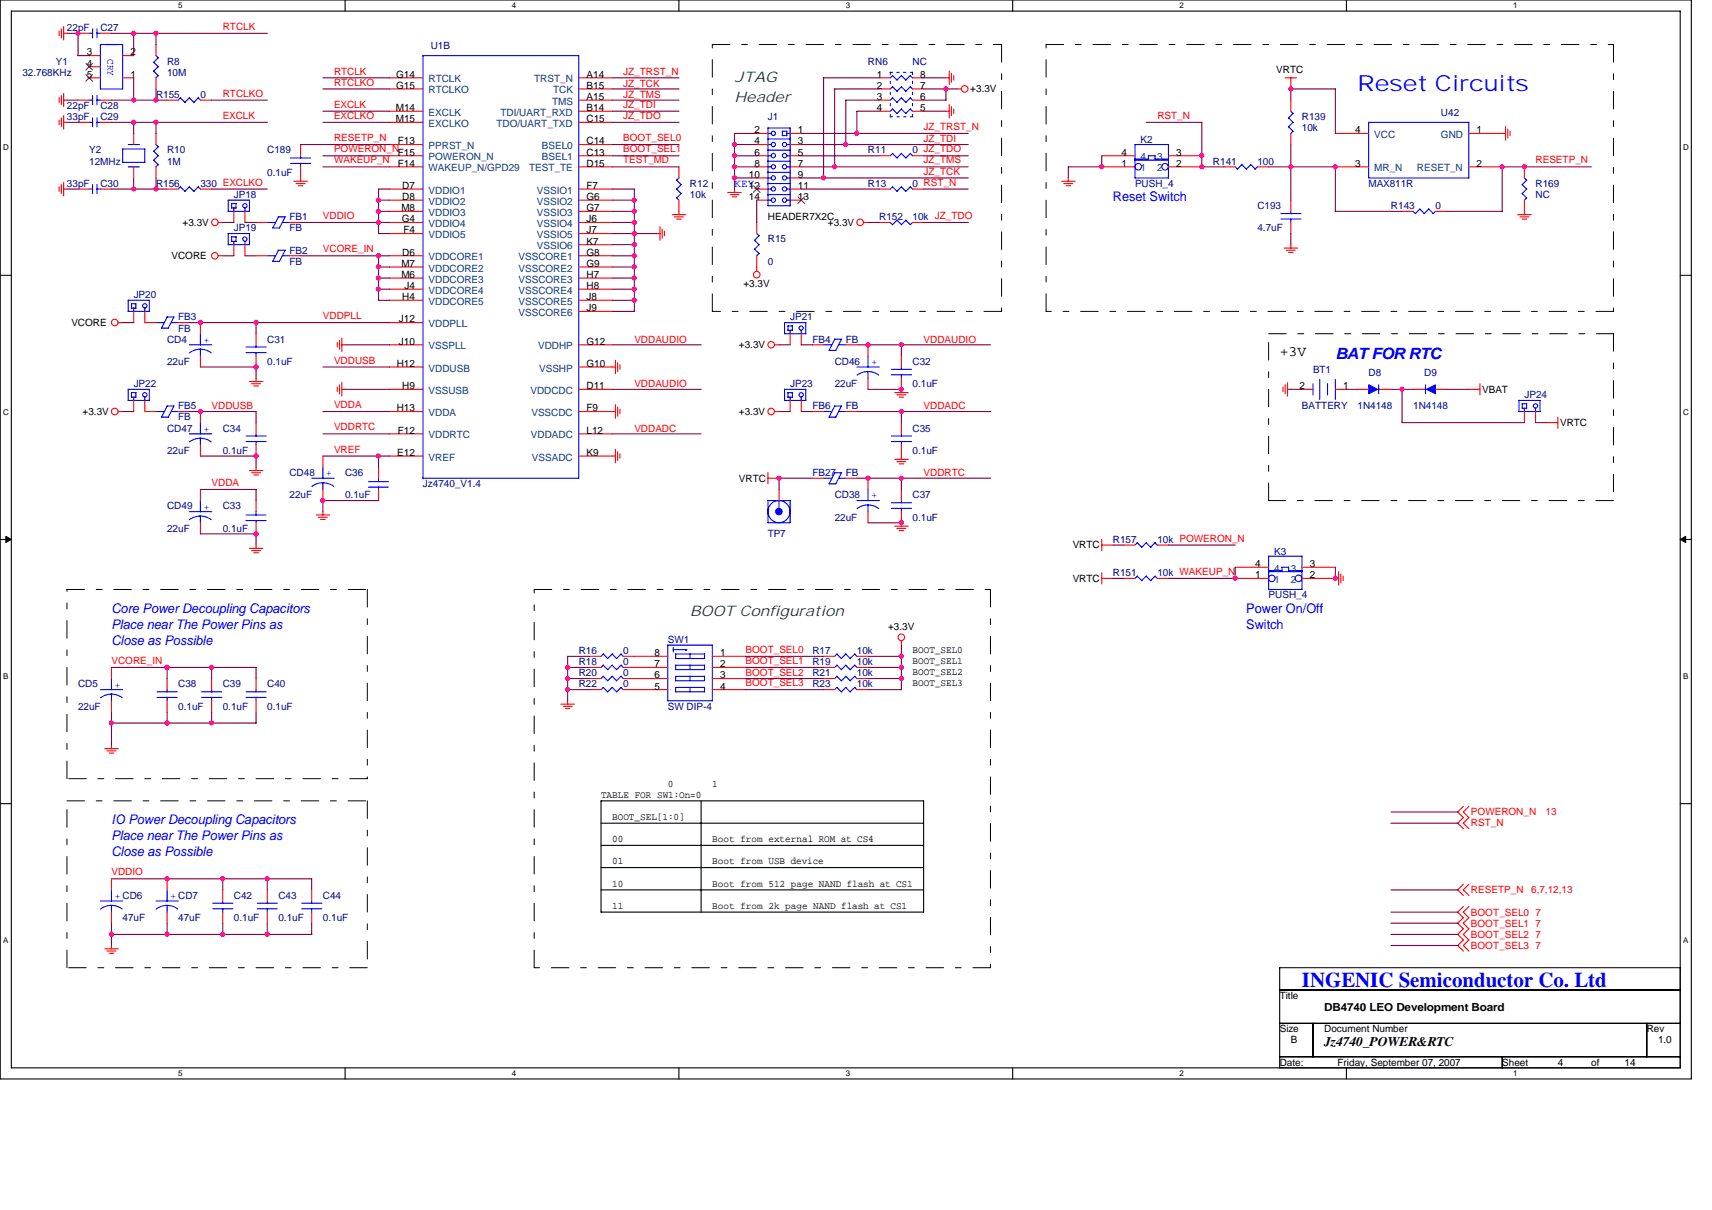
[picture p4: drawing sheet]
<svg xmlns="http://www.w3.org/2000/svg" width="297mm" height="210mm" viewBox="0 0 297 210" stroke-linecap="round" stroke-linejoin="round" font-family="sans-serif">
<defs><g id="words">
<text font-size="3.9" fill="#00f" x="235.5" y="15.8">Reset Circuits</text>
<text font-size="3.7" fill="#00f" x="225.9" y="171.3">INGENIC Semiconductor Co. Ltd</text>
<text font-size="2.7" fill="#00f" x="231.7" y="62.3">BAT FOR RTC</text>
<g font-size="2.5" fill="#008000">
<text x="127.4" y="14.3">JTAG</text>
<text x="127.4" y="17.8">Header</text>
<text x="119.7" y="107">BOOT Configuration</text>
</g>
<text font-size="2.5" x="222" y="61.8">+3V</text>
<g font-size="2.3" fill="#00f">
<text x="193.1" y="34.9">Reset Switch</text>
<text x="19.3" y="106.3">Core Power Decoupling Capacitors</text>
<text x="216.2" y="106.3">Power On/Off</text>
<text x="19.3" y="109.1">Place near The Power Pins as</text>
<text x="19.3" y="111.9">Close as Possible</text>
<text x="216.2" y="109.1">Switch</text>
<text x="19.3" y="143">IO Power Decoupling Capacitors</text>
<text x="19.3" y="145.8">Place near The Power Pins as</text>
<text x="19.3" y="148.5">Close as Possible</text>
</g>
<text font-size="2.3" x="229.8" y="181.6">Jz4740_POWER&amp;RTC</text>
<text font-size="1.9" fill="#00f" x="127.4" y="32.4">KEY</text>
<text font-size="1.9" x="229.8" y="175.5">DB4740 LEO Development Board</text>
<g font-size="1.7" fill="#000080">
<text x="11.6" y="5.4">22pF</text>
<text x="17.4" y="5.4">C27</text>
<text x="9.7" y="11.2">Y1</text>
<text x="29" y="11.2">R8</text>
<text x="74.7" y="8.5">U1B</text>
<text x="150.6" y="11.2">RN6</text>
<text x="158.3" y="11.2">NC</text>
<text x="3.9" y="13.1">32.768KHz</text>
<text x="27.1" y="17">R155</text>
<text x="29" y="13.1">10M</text>
<text x="34.8" y="17">0</text>
<text x="11.6" y="20.8">33pF</text>
<text x="11.6" y="18.9">22pF</text>
<text x="17.4" y="20.8">C29</text>
<text x="17.4" y="18.9">C28</text>
<text x="133.2" y="20.8">J1</text>
<text x="225.9" y="20.8">R139</text>
<text x="225.9" y="22.8">10k</text>
<text x="250" y="20.1">U42</text>
<text x="15.5" y="26.6">Y2</text>
<text x="15.5" y="28.6">12MHz</text>
<text x="29" y="26.6">R10</text>
<text x="29" y="28.6">1M</text>
<text x="46.4" y="26.6">C189</text>
<text x="150.6" y="26.6">R11</text>
<text x="158.3" y="26.6">0 JZ_TDO</text>
<text x="197.9" y="24.9">K2</text>
<text x="210.5" y="28.6">R141</text>
<text x="218.2" y="28.6">100</text>
<text x="11.6" y="32.4">33pF</text>
<text x="17.4" y="32.4">C30</text>
<text x="27.1" y="32.4">R156</text>
<text x="34.8" y="32.4">330 EXCLKO</text>
<text x="40.6" y="34.4">JP18</text>
<text x="46.4" y="30.5">0.1uF</text>
<text x="119.7" y="32.4">R12</text>
<text x="119.7" y="34.4">10k</text>
<text x="150.6" y="32.4">R13</text>
<text x="158.3" y="32.4">0 RST_N</text>
<text x="196.9" y="32.4">PUSH_4</text>
<text x="237.5" y="32.4">MAX811R</text>
<text x="266.4" y="32.4">R169</text>
<text x="266.4" y="34.4">NC</text>
<text x="40.6" y="40.2">JP19</text>
<text x="50.2" y="38.2">FB1</text>
<text x="50.2" y="40.2">FB</text>
<text x="152.5" y="38.2">R152</text>
<text x="158.3" y="38.2">10k JZ_TDO</text>
<text x="218.2" y="36.3">C193</text>
<text x="218.2" y="40.2">4.7uF</text>
<text x="241.3" y="36.3">R143</text>
<text x="249.1" y="36.3">0</text>
<text x="50.2" y="44">FB2</text>
<text x="50.2" y="45.9">FB</text>
<text x="133.2" y="42.1">R15</text>
<text x="133.2" y="45.9">0</text>
<text x="23.2" y="51.7">JP20</text>
<text x="29" y="59.5">CD4</text>
<text x="30.9" y="55.6">FB3</text>
<text x="30.9" y="57.5">FB</text>
<text x="46.4" y="59.5">C31</text>
<text x="137.1" y="55.6">JP21</text>
<text x="140.9" y="59.5">FB4</text>
<text x="146.7" y="59.5">FB</text>
<text x="29" y="63.3">22uF</text>
<text x="46.4" y="63.3">0.1uF</text>
<text x="144.8" y="63.3">CD46</text>
<text x="158.3" y="63.3">C32</text>
<text x="227.8" y="64.7">BT1</text>
<text x="237.5" y="65.2">D8</text>
<text x="247.1" y="65.2">D9</text>
<text x="23.2" y="67.2">JP22</text>
<text x="30.9" y="71">FB5</text>
<text x="137.1" y="67.2">JP23</text>
<text x="140.9" y="71">FB6</text>
<text x="144.8" y="67.2">22uF</text>
<text x="146.7" y="71">FB</text>
<text x="158.3" y="67.2">0.1uF</text>
<text x="225.9" y="71">BATTERY</text>
<text x="235.5" y="71">1N4148</text>
<text x="245.2" y="71">1N4148</text>
<text x="264.5" y="69.1">JP24</text>
<text x="29" y="74.9">CD47</text>
<text x="30.9" y="73">FB</text>
<text x="38.6" y="74.9">C34</text>
<text x="158.3" y="74.9">C35</text>
<text x="29" y="78.8">22uF</text>
<text x="38.6" y="78.8">0.1uF</text>
<text x="50.2" y="82.6">CD48</text>
<text x="59.9" y="82.6">C36</text>
<text x="140.9" y="82.6">FB27</text>
<text x="146.7" y="82.6">FB</text>
<text x="158.3" y="78.8">0.1uF</text>
<text x="29" y="88.4">CD49</text>
<text x="38.6" y="88.4">C33</text>
<text x="50.2" y="86.5">22uF</text>
<text x="59.9" y="86.5">0.1uF</text>
<text x="73.4" y="84.5">Jz4740_V1.4</text>
<text x="144.8" y="86.5">CD38</text>
<text x="158.3" y="86.5">C37</text>
<text x="29" y="92.3">22uF</text>
<text x="38.6" y="92.3">0.1uF</text>
<text x="133.2" y="93.2">TP7</text>
<text x="144.8" y="90.3">22uF</text>
<text x="158.3" y="90.3">0.1uF</text>
<text x="193.1" y="94.2">R157</text>
<text x="200.8" y="94.2">10k POWERON_N</text>
<text x="193.1" y="100">R151</text>
<text x="200.8" y="100">10k WAKEUP_N</text>
<text x="221.1" y="96.3">K3</text>
<text x="220.1" y="103.8">PUSH_4</text>
<text x="100.4" y="113.5">R16</text>
<text x="108.1" y="113.5">0</text>
<text x="115.9" y="111.6">SW1</text>
<text x="140.9" y="113.5">R17</text>
<text x="148.7" y="113.5">10k</text>
<text x="13.5" y="119.3">CD5</text>
<text x="30.9" y="119.3">C38</text>
<text x="38.6" y="119.3">C39</text>
<text x="46.4" y="119.3">C40</text>
<text x="100.4" y="119.3">R22</text>
<text x="100.4" y="115.4">R18</text>
<text x="100.4" y="117.4">R20</text>
<text x="108.1" y="119.3">0</text>
<text x="108.1" y="115.4">0</text>
<text x="108.1" y="117.4">0</text>
<text x="140.9" y="119.3">R23</text>
<text x="140.9" y="117.4">R21</text>
<text x="140.9" y="115.4">R19</text>
<text x="148.7" y="119.3">10k</text>
<text x="148.7" y="117.4">10k</text>
<text x="148.7" y="115.4">10k</text>
<text x="13.5" y="123.1">22uF</text>
<text x="30.9" y="123.1">0.1uF</text>
<text x="38.6" y="123.1">0.1uF</text>
<text x="46.4" y="123.1">0.1uF</text>
<text x="115.9" y="123.1">SW DIP-4</text>
<text x="40.6" y="156">C42</text>
<text x="48.3" y="156">C43</text>
<text x="56" y="156">C44</text>
<text x="21.3" y="159.8">47uF</text>
<text x="30.9" y="159.8">47uF</text>
<text x="40.6" y="159.8">0.1uF</text>
<text x="48.3" y="159.8">0.1uF</text>
<text x="56" y="159.8">0.1uF</text>
</g>
<g font-size="1.7" fill="#f00">
<text x="38.6" y="5.2">RTCLK</text>
<text x="38.6" y="16.8">RTCLKO</text>
<text x="58" y="12.9">RTCLK</text>
<text x="58" y="14.9">RTCLKO</text>
<text x="108.1" y="17">JZ_TMS</text>
<text x="108.1" y="15">JZ_TCK</text>
<text x="108.1" y="12.9">JZ_TRST_N</text>
<text x="38.6" y="20.7">EXCLK</text>
<text x="58" y="18.7">EXCLK</text>
<text x="58" y="20.7">EXCLKO</text>
<text x="108.1" y="20.7">JZ_TDO</text>
<text x="108.1" y="18.7">JZ_TDI</text>
<text x="160.2" y="22.6">JZ_TRST_N</text>
<text x="200.8" y="20.7">RST_N</text>
<text x="58" y="24.5">RESETP_N</text>
<text x="58" y="26.4">POWERON_N</text>
<text x="58" y="28.4">WAKEUP_N</text>
<text x="108.1" y="28.4">TEST_MD</text>
<text x="108.1" y="24.5">BOOT_SEL0</text>
<text x="108.1" y="26.4">BOOT_SEL1</text>
<text x="160.2" y="24.7">JZ_TDI</text>
<text x="160.2" y="28.4">JZ_TMS</text>
<text x="266.4" y="28.4">RESETP_N</text>
<text x="160.2" y="30.3">JZ_TCK</text>
<text x="56" y="38">VDDIO</text>
<text x="56" y="43.8">VCORE_IN</text>
<text x="56" y="55.4">VDDPLL</text>
<text x="110.1" y="59.5">VDDAUDIO</text>
<text x="160.2" y="59.5">VDDAUDIO</text>
<text x="58" y="63.1">VDDUSB</text>
<text x="36.7" y="71">VDDUSB</text>
<text x="58" y="70.8">VDDA</text>
<text x="110.1" y="67.2">VDDAUDIO</text>
<text x="160.2" y="71">VDDADC</text>
<text x="58" y="74.7">VDDRTC</text>
<text x="110.1" y="74.9">VDDADC</text>
<text x="58" y="78.6">VREF</text>
<text x="160.2" y="82.6">VDDRTC</text>
<text x="36.7" y="84.3">VDDA</text>
<text x="129.4" y="113.3">BOOT_SEL0</text>
<text x="19.3" y="115.2">VCORE_IN</text>
<text x="129.4" y="119.1">BOOT_SEL3</text>
<text x="129.4" y="117.4">BOOT_SEL2</text>
<text x="129.4" y="115.2">BOOT_SEL1</text>
<text x="255.2" y="143.4">RST_N</text>
<text x="255.2" y="141.5">POWERON_N</text>
<text x="268.2" y="141.5">13</text>
<text x="19.3" y="151.9">VDDIO</text>
<text x="255.2" y="155">RESETP_N</text>
<text x="265.7" y="155">6,7,12,13</text>
<text x="255.2" y="160.8">BOOT_SEL1 7</text>
<text x="255.2" y="158.9">BOOT_SEL0 7</text>
<text x="255.2" y="162.7">BOOT_SEL2 7</text>
<text x="255.2" y="164.7">BOOT_SEL3 7</text>
</g>
<g font-size="1.7">
<text x="15.1" y="9.6">3</text>
<text x="15.1" y="11.6">4</text>
<text x="22.6" y="9.6">2</text>
<text x="15.1" y="13.5">5</text>
<text x="22.6" y="13.5">1</text>
<text x="68.7" y="13.5">G14</text>
<text x="68.7" y="15.4">G15</text>
<text x="101.8" y="13.5">A14</text>
<text x="101.8" y="15.4">B15</text>
<text x="101.8" y="17.4">A15</text>
<text x="152.1" y="13.5">1</text>
<text x="152.1" y="15.4">2</text>
<text x="152.1" y="17.4">3</text>
<text x="159.7" y="13.5">8</text>
<text x="159.7" y="15.4">7</text>
<text x="159.7" y="17.4">6</text>
<text x="168.4" y="16">+3.3V</text>
<text x="221.4" y="12.7">VRTC</text>
<text x="68.7" y="19.3">M14</text>
<text x="68.7" y="21.2">M15</text>
<text x="101.8" y="19.3">B14</text>
<text x="101.8" y="21.2">C15</text>
<text x="130.9" y="23.1">2</text>
<text x="138.4" y="23.1">1</text>
<text x="152.1" y="19.3">4</text>
<text x="159.7" y="19.3">5</text>
<text x="235.1" y="23.1">4</text>
<text x="256.2" y="23.1">1</text>
<text x="69" y="25.1">F13</text>
<text x="69" y="27">F15</text>
<text x="69" y="28.9">F14</text>
<text x="101.8" y="25.1">C14</text>
<text x="101.8" y="27">C13</text>
<text x="101.8" y="28.9">D15</text>
<text x="130.9" y="25.1">4</text>
<text x="130.9" y="27">6</text>
<text x="130.9" y="28.9">8</text>
<text x="138.4" y="25.1">3</text>
<text x="138.4" y="27">5</text>
<text x="138.4" y="28.9">7</text>
<text x="194.6" y="28.9">1</text>
<text x="194.6" y="27">4</text>
<text x="204.1" y="28.9">2</text>
<text x="204.1" y="27">3</text>
<text x="235.1" y="28.9">3</text>
<text x="256.2" y="28.9">2</text>
<text x="69.8" y="32.8">D7</text>
<text x="69.8" y="34.7">D8</text>
<text x="101.8" y="32.8">F7</text>
<text x="101.8" y="34.7">G6</text>
<text x="129.9" y="30.9">10</text>
<text x="129.9" y="32.8">12</text>
<text x="129.9" y="34.7">14</text>
<text x="138.4" y="30.9">9</text>
<text x="138.4" y="32.8">11</text>
<text x="138.4" y="34.7">13</text>
<text x="31.7" y="39.2">+3.3V</text>
<text x="69.6" y="36.7">M8</text>
<text x="69.7" y="38.6">G4</text>
<text x="70" y="40.5">F4</text>
<text x="101.8" y="36.7">G7</text>
<text x="101.8" y="38.6">J6</text>
<text x="101.8" y="40.5">J7</text>
<text x="133.2" y="38.2">HEADER7X2C</text>
<text x="143.7" y="39.2">+3.3V</text>
<text x="29.8" y="45">VCORE</text>
<text x="69.6" y="46.3">M7</text>
<text x="69.8" y="44.4">D6</text>
<text x="101.8" y="42.4">K7</text>
<text x="101.8" y="44.4">G8</text>
<text x="101.8" y="46.3">G9</text>
<text x="69.6" y="48.2">M6</text>
<text x="69.8" y="52.1">H4</text>
<text x="70.2" y="50.2">J4</text>
<text x="101.8" y="48.2">H7</text>
<text x="101.8" y="50.2">H8</text>
<text x="101.8" y="52.1">J8</text>
<text x="129" y="49.8">+3.3V</text>
<text x="12.4" y="56.6">VCORE</text>
<text x="69.2" y="56">J12</text>
<text x="69.2" y="59.8">J10</text>
<text x="101.8" y="54">J9</text>
<text x="101.8" y="59.8">G12</text>
<text x="68.8" y="63.7">H12</text>
<text x="101.8" y="63.7">G10</text>
<text x="128.2" y="60.4">+3.3V</text>
<text x="68.8" y="71.4">H13</text>
<text x="69.8" y="67.5">H9</text>
<text x="101.8" y="67.5">D11</text>
<text x="101.8" y="71.4">F9</text>
<text x="225.5" y="67.5">2</text>
<text x="233" y="67.5">1</text>
<text x="257.2" y="68.1">VBAT</text>
<text x="14.3" y="72">+3.3V</text>
<text x="69" y="75.3">F12</text>
<text x="101.8" y="75.3">L12</text>
<text x="128.2" y="72">+3.3V</text>
<text x="270.7" y="73.9">VRTC</text>
<text x="68.9" y="79.1">E12</text>
<text x="101.8" y="79.1">K9</text>
<text x="128.2" y="83.6">VRTC</text>
<text x="186.1" y="95.2">VRTC</text>
<text x="186.1" y="101">VRTC</text>
<text x="217.8" y="100.4">1</text>
<text x="217.8" y="98.4">4</text>
<text x="227.2" y="100.4">2</text>
<text x="227.2" y="98.4">3</text>
<text x="113.5" y="113.9">8</text>
<text x="124.9" y="113.9">1</text>
<text x="154.1" y="109.3">+3.3V</text>
<text x="158.3" y="113.3">BOOT_SEL0</text>
<text x="113.5" y="115.8">7</text>
<text x="113.5" y="117.7">6</text>
<text x="113.5" y="119.7">5</text>
<text x="124.9" y="115.8">2</text>
<text x="124.9" y="117.7">3</text>
<text x="124.9" y="119.7">4</text>
<text x="158.3" y="115.3">BOOT_SEL1</text>
<text x="158.3" y="117.2">BOOT_SEL2</text>
<text x="158.3" y="119.1">BOOT_SEL3</text>
<text x="115.9" y="136.5">0</text>
<text x="123.6" y="136.5">1</text>
<text x="104.3" y="138.4">TABLE FOR SW1:On=0</text>
<text x="106.2" y="142.3">BOOT_SEL[1:0]</text>
<text x="106.2" y="146.2">00</text>
<text x="123.6" y="146.2">Boot from external ROM at CS4</text>
<text x="106.2" y="150">01</text>
<text x="106.2" y="153.9">10</text>
<text x="123.6" y="150">Boot from USB device</text>
<text x="123.6" y="153.9">Boot from 512 page NAND flash at CS1</text>
<text x="106.2" y="157.7">11</text>
<text x="123.6" y="157.7">Boot from 2k page NAND flash at CS1</text>
<text x="222" y="173.4">Title</text>
<text x="222" y="179.1">Size</text>
<text x="229.8" y="179.1">Document Number</text>
<text x="285.7" y="179.1">Rev</text>
<text x="222" y="184.9">Date:</text>
<text x="224" y="181.1">B</text>
<text x="232.1" y="184.9">Friday, September 07, 2007</text>
<text x="260.6" y="184.9">Sheet</text>
<text x="270.3" y="184.9">4</text>
<text x="276.1" y="184.9">of</text>
<text x="281.9" y="184.9">14</text>
<text x="287.7" y="181.1">1.0</text>
</g>
<g font-size="1.7" fill="#00f">
<text x="18.6" y="10.2" transform="rotate(90 18.6 10.2)">CRY</text>
<text x="35.4" y="59.5">+</text>
<text x="151.2" y="63.3">+</text>
<text x="35.4" y="74.9">+</text>
<text x="56.6" y="82.6">+</text>
<text x="35.4" y="88.4">+</text>
<text x="151.2" y="86.5">+</text>
<text x="19.9" y="119.3">+</text>
<text x="19.9" y="156">+ CD6</text>
<text x="29.6" y="156">+ CD7</text>
</g>
<g font-size="1.7" fill="#004080">
<text x="74.4" y="14.3">RTCLK</text>
<text x="74.4" y="16.2">RTCLKO</text>
<text x="92.7" y="14.3">TRST_N</text>
<text x="96" y="16.2">TCK</text>
<text x="74.4" y="20.1">EXCLK</text>
<text x="74.4" y="22">EXCLKO</text>
<text x="86.1" y="22">TDO/UART_TXD</text>
<text x="86.8" y="20.1">TDI/UART_RXD</text>
<text x="95.8" y="18.2">TMS</text>
<text x="238.4" y="23.9">VCC</text>
<text x="250" y="23.9">GND</text>
<text x="74.4" y="27.8">POWERON_N</text>
<text x="74.4" y="29.7">WAKEUP_N/GPD29</text>
<text x="74.4" y="25.9">PPRST_N</text>
<text x="91.8" y="29.7">TEST_TE</text>
<text x="94" y="25.9">BSEL0</text>
<text x="94" y="27.8">BSEL1</text>
<text x="197.9" y="29.7">1</text>
<text x="197.9" y="27.8">4</text>
<text x="200.8" y="29.7">2</text>
<text x="200.8" y="27.8">3</text>
<text x="238.4" y="29.7">MR_N</text>
<text x="245.8" y="29.7">RESET_N</text>
<text x="74.4" y="33.6">VDDIO1</text>
<text x="74.4" y="35.5">VDDIO2</text>
<text x="93.1" y="33.6">VSSIO1</text>
<text x="93.1" y="35.5">VSSIO2</text>
<text x="74.4" y="37.5">VDDIO3</text>
<text x="74.4" y="39.4">VDDIO4</text>
<text x="74.4" y="41.3">VDDIO5</text>
<text x="93.1" y="37.5">VSSIO3</text>
<text x="93.1" y="39.4">VSSIO4</text>
<text x="93.1" y="41.3">VSSIO5</text>
<text x="74.4" y="45.2">VDDCORE1</text>
<text x="74.4" y="47.1">VDDCORE2</text>
<text x="90" y="45.2">VSSCORE1</text>
<text x="90" y="47.1">VSSCORE2</text>
<text x="93.1" y="43.2">VSSIO6</text>
<text x="74.4" y="49">VDDCORE3</text>
<text x="74.4" y="51">VDDCORE4</text>
<text x="74.4" y="52.9">VDDCORE5</text>
<text x="90" y="49">VSSCORE3</text>
<text x="90" y="51">VSSCORE4</text>
<text x="90" y="52.9">VSSCORE5</text>
<text x="74.4" y="56.8">VDDPLL</text>
<text x="90" y="54.8">VSSCORE6</text>
<text x="74.4" y="60.6">VSSPLL</text>
<text x="74.4" y="64.5">VDDUSB</text>
<text x="93.4" y="60.6">VDDHP</text>
<text x="93.5" y="64.5">VSSHP</text>
<text x="74.4" y="68.3">VSSUSB</text>
<text x="92" y="68.3">VDDCDC</text>
<text x="74.4" y="76.1">VDDRTC</text>
<text x="74.4" y="72.2">VDDA</text>
<text x="92.1" y="76.1">VDDADC</text>
<text x="92.2" y="72.2">VSSCDC</text>
<text x="74.4" y="79.9">VREF</text>
<text x="92.3" y="79.9">VSSADC</text>
<text x="221.1" y="101.2">1</text>
<text x="221.1" y="99.2">4</text>
<text x="223.9" y="101.2">2</text>
<text x="223.9" y="99.2">3</text>
</g>
<g font-size="1.4">
<text x="30.9" y="1.5">5</text>
<text x="88.8" y="1.5">4</text>
<text x="146.7" y="1.5">3</text>
<text x="204.7" y="1.5">2</text>
<text x="262.6" y="1.5">1</text>
<text x=".5" y="26.1">D</text>
<text x="292" y="26.1">D</text>
<text x=".5" y="71.9">C</text>
<text x="292" y="71.9">C</text>
<text x=".5" y="117.8">B</text>
<text x="292" y="117.8">B</text>
<text x=".5" y="163.6">A</text>
<text x="292" y="163.6">A</text>
<text x="30.9" y="186.8">5</text>
<text x="88.8" y="186.8">4</text>
<text x="146.7" y="186.8">3</text>
<text x="204.7" y="186.8">2</text>
<text x="262.6" y="186.8">1</text>
</g>
</g></defs>
<path d="M0 0h293.5v187.2h-293.5zM2 1.9h289.5v183.4h-289.5z" fill="none" stroke="#000" stroke-width=".19"/>
<g fill="#fff">
<path d="M30.9 .2h.8v1.6h-.8z"/>
<path d="M30.9 185.5h.8v1.6h-.8z"/>
</g>
<path d="M59.9 0v1.9M59.9 185.3v1.9" fill="none" stroke="#000" stroke-width=".19"/>
<g fill="#fff">
<path d="M88.8 .2h.8v1.6h-.8z"/>
<path d="M88.8 185.5h.8v1.6h-.8z"/>
</g>
<path d="M117.8 0v1.9M117.8 185.3v1.9" fill="none" stroke="#000" stroke-width=".19"/>
<g fill="#fff">
<path d="M146.7 .2h.8v1.6h-.8z"/>
<path d="M146.7 185.5h.8v1.6h-.8z"/>
</g>
<path d="M175.7 0v1.9M175.7 185.3v1.9" fill="none" stroke="#000" stroke-width=".19"/>
<g fill="#fff">
<path d="M204.7 .2h.7v1.6h-.7z"/>
<path d="M204.7 185.5h.7v1.6h-.7z"/>
</g>
<path d="M233.6 0v1.9M233.6 185.3v1.9" fill="none" stroke="#000" stroke-width=".19"/>
<g fill="#fff">
<path d="M262.6 .2h.7v1.6h-.7z"/>
<path d="M262.6 185.5h.7v1.6h-.7z"/>
<path d="M.5 24.8h1v1.6h-1z"/>
<path d="M292 24.8h1v1.6h-1z"/>
<path d="M.5 70.7h1v1.5h-1z"/>
<path d="M292 70.7h1v1.5h-1z"/>
</g>
<path d="M0 47.8h2M291.5 47.8h2" fill="none" stroke="#000" stroke-width=".19"/>
<g fill="#fff">
<path d="M.5 116.5h.9v1.6h-.9z"/>
<path d="M292 116.5h.9v1.6h-.9z"/>
</g>
<path d="M0 93.6h2M291.5 93.6h2" fill="none" stroke="#000" stroke-width=".19"/>
<path d="M1 93.1l1 .5-1 .5zM291.5 93.6l1-.5v1z" fill="#000" stroke="#000" stroke-width=".17"/>
<g fill="#fff">
<path d="M.5 162.4h.9v1.5h-.9z"/>
<path d="M292 162.4h.9v1.5h-.9z"/>
</g>
<g fill="none" stroke="#000" stroke-width=".19">
<path d="M0 139.5h2M104.3 139h55.9v19.3h-55.9zM121.6 139v19.3M291.5 139.5h2M104.3 142.9h55.9M104.3 146.7h55.9M104.3 150.6h55.9M104.3 154.4h55.9M222 167.9h69.5v17.4h-69.5zM222 171.8h69.5M222 177.6h69.5M227.8 177.6v5.8"/>
<path d="M285.7 177.6v5.8M222 183.4h69.5M260.6 183.4v1.9"/>
</g>
<g fill="none" stroke="#000" stroke-width=".17" stroke-dasharray="3 2 1 2">
<path d="M123.6 7.7h50.2M173.8 7.7v46.3M181.5 7.7h98.4M279.9 7.7v46.3M123.6 54v-46.3M173.8 54h-50.2M181.5 54v-46.3M220.1 57.9h59.8M279.9 54h-98.4M279.9 57.9v29M220.1 86.9v-29M279.9 86.9h-59.8"/>
<path d="M11.6 102.3h52.1M63.7 102.3v32.8M92.7 102.3h79.1M171.8 102.3v65.6M11.6 135.1v-32.8M11.6 139h52.1M63.7 135.1h-52.1M63.7 139v28.9M11.6 167.9v-28.9M63.7 167.9h-52.1M92.7 167.9v-65.6M171.8 167.9h-79.1"/>
</g>
<g fill="none" stroke="#f00" stroke-width=".19">
<path d="M10.3 5.4v.8M10.3 17v.8M10.6 5v1.6M10.6 16.6v1.6M11 17.4h.6M11 5.8h.6M11 4.6v2.3M11 16.2v2.3M13.5 17.4h2M13.5 5.8h2M15.5 13.5h1.9M15.5 9.7h1.9"/>
<path d="M15.5 11.6h1.9M17.4 17.4h1.9M17.4 5.8h1.9M21.3 13.5h1.9M21.3 9.7h1.9M27.1 7.7v2M27.1 13.5v1.9M29 17.4h1.9M34.8 17.4h1.9M67.6 15.4h5.8M67.6 13.5h5.8M67.6 19.3h5.8"/>
<path d="M100.4 15.4h5.8M100.4 13.5h5.8M100.4 19.3h5.8M100.4 17.4h5.8M152.5 15.4h2M152.5 13.5h2M152.5 19.3h2M152.5 17.4h2M158.3 15.4h1.9M158.3 13.5h1.9M158.3 19.3h1.9M158.3 17.4h1.9"/>
<path d="M164.1 13.5h.6M164.1 19.3h.6M164.7 12.3v2.4M164.7 18.1v2.4M165.1 12.7v1.6M165.1 18.5v1.6M165.5 13.1v.8M165.5 18.9v.8M166 15.4h.8M223 13.5h2M224 13.5v2M224 17.4v1.9"/>
<path d="M10.3 20.8v.8M10.3 32.4v.8M10.6 20.4v1.6M10.6 32v1.6M11 32.8h.6M11 21.2h.6M11 20.1v2.3M11 31.6v2.4M13.5 32.8h2M13.5 21.2h2M17.4 32.8h1.9M17.4 21.2h1.9"/>
<path d="M23.2 23.2v1.9M23.2 29v1.9M27.1 23.2v1.9M27.1 29v1.9M29 32.8h1.9M34.8 32.8h1.9M37.9 38.6h.8M40.6 36.7v1.9M42.5 36.7v1.9M44.4 38.6h2M50.2 38.6h2M51 31.5h2.3"/>
<path d="M51.4 31.9h1.5M51.8 32.2h.8M52.2 25.1v1.9M52.2 29v2.5M67.6 38.6h5.8M67.6 32.8h5.8M67.6 21.2h5.8M67.6 29h5.8M67.6 27h5.8M67.6 25.1h5.8M67.6 34.7h5.8M67.6 36.7h5.8"/>
<path d="M100.4 38.6h5.8M100.4 32.8h5.8M100.4 21.2h5.8M100.4 29h5.8M100.4 27h5.8M100.4 25.1h5.8M100.4 34.7h5.8M100.4 36.7h5.8M114.5 39.3v2.4M114.9 39.8v1.5M116.6 37.3h2.4M117 37.6h1.6"/>
<path d="M117.4 38h.8M117.8 29v1.9M117.8 34.7v2.6M126.3 33.4h2.3M126.7 33.8h1.5M127 34.2h.8M127.4 32.8v.6M131.3 38.6v1.9M131.3 32.8h1.9M131.3 23.2h1.9M131.3 29h1.9M131.3 27h1.9"/>
<path d="M131.3 25.1h1.9M131.3 34.7h1.9M131.3 30.9h1.9M137.1 32.8h1.9M137.1 23.2h1.9M137.1 29h1.9M137.1 27h1.9M137.1 25.1h1.9M137.1 34.7h1.9M137.1 30.9h1.9M149.8 38.6h.8M152.5 38.6h2"/>
<path d="M152.5 32.8h2M152.5 27h2M158.3 38.6h1.9M158.3 32.8h1.9M158.3 27h1.9M184.2 31.5h2.3M184.6 31.9h1.5M185 32.2h.8M185.4 30.9v.6M191.2 29h5.7M191.2 27h5.7M202.7 29h5.8"/>
<path d="M202.7 27h5.8M212.4 29h1.9M218.2 29h1.9M224 23.2v1.9M224 34.7v2M224 38.6v1.9M231.7 23.2h5.8M231.7 29h5.8M243.3 36.7h1.9M249.1 36.7h1.9M254.8 23.2h6.4M254.8 29h5.8"/>
<path d="M261.2 22v2.3M261.6 22.4v1.6M262 22.8v.7M263.3 37.3h2.4M263.7 37.6h1.6M264.1 38h.8M264.5 29v1.9M264.5 34.7v2.6M20.5 56h.8M23.2 54v2M25.1 54v2h2M30.9 56h1.9"/>
<path d="M34.8 56v1.9M37.9 44.4h.8M40.6 42.5v1.9M42.5 42.5v1.9M44.4 44.4h2M44.4 57.9v1.9M50.2 44.4h2M58.5 59.4v.8M58.9 59.1v1.5M59.3 59.8h.6M59.3 58.7v2.3M67.6 44.4h5.8"/>
<path d="M67.6 56h5.8M67.6 40.5h5.8M67.6 59.8h5.8M67.6 46.3h5.8M67.6 48.3h5.8M67.6 50.2h5.8M67.6 52.1h5.8M100.4 44.4h5.8M100.4 40.5h5.8M100.4 59.8h5.8M100.4 46.3h5.8M100.4 48.3h5.8"/>
<path d="M100.4 50.2h5.8M100.4 52.1h5.8M100.4 42.5h5.8M100.4 54h5.8M113.9 40.5h.6M115.3 40.1v.8M131.3 44.4v2.7M134.4 59.8h.8M137.1 57.9v1.9M139 57.9v1.9M140.9 59.8h2M146.7 59.8h2"/>
<path d="M150.6 59.8v2M222.8 43.1h2.3M223.2 43.4h1.5M223.6 43.8h.8M224 42.5v.6M20.5 71.4h.8M23.2 69.5v1.9M25.1 69.5v1.9h2M30.9 71.4h1.9M34.8 61.8v1.9M34.8 71.4v1.9M34.8 77.2v1.9"/>
<path d="M43.3 66.2h2.3M43.6 66.6h1.6M44 67h.8M44.4 61.8v1.9M44.4 65.6v.6M44.4 73.3v2M44.4 77.2v1.9M56 79.1v2M58.5 67.2v.7M58.9 66.8v1.5M59.3 67.6h.6M59.3 66.4v2.3"/>
<path d="M67.6 71.4h5.8M67.6 67.6h5.8M67.6 63.7h5.8M67.6 79.1h5.8M67.6 75.3h5.8M100.4 71.4h6.4M100.4 67.6h5.8M100.4 63.7h6.4M100.4 79.1h6.4M100.4 75.3h5.8M106.8 62.5v2.4M106.8 70.2v2.4"/>
<path d="M106.8 78v2.3M107.2 62.9v1.6M107.2 70.7v1.5M107.2 78.4v1.5M107.6 63.3v.8M107.6 71v.8M107.6 78.7v.8M134.4 71.4h.8M137.1 69.5v1.9M139 69.5v1.9M140.9 71.4h2M146.7 71.4h2"/>
<path d="M150.6 65.6v2M155.2 79.7h2.4M155.2 68.1h2.4M155.6 68.5h1.6M156 68.9h.8M156.4 61.8v1.9M156.4 65.6v2.6M156.4 73.3v2M156.4 77.2v2.5M222.6 67.2v.8M223 66.8v1.5M223.4 67.6h.6"/>
<path d="M223.4 66.4v2.3M225.9 67.6h1.9M231.7 67.6h1.9M235.5 67.6h2M239.4 67.6h1.9M245.2 67.6h1.9M249.1 67.6h1.9M254.8 67.6h2M256.8 66.6v1.9M264.5 71.4v1.9M266.4 71.4v1.9M268.3 73.3h2"/>
<path d="M270.3 72.4v1.9M34.8 84.9v2M34.8 90.7v1.9M43.3 81.7h2.3M43.3 95.2h2.3M43.6 82h1.6M43.6 95.5h1.6M44 82.4h.8M44 95.9h.8M44.4 81.1v.6M44.4 86.9v1.9M44.4 90.7v1.9"/>
<path d="M44.4 94.6v.6M54.9 89.4h2.3M55.2 89.8h1.6M55.6 90.1h.8M56 84.9v2M56 88.8v.6M65.7 81.1v1.9M65.7 84.9v2M133.2 83h2M133.2 82v2M135.2 84.9v2M140.9 83h2"/>
<path d="M146.7 83h2M150.6 83v1.9M150.6 88.8v1.9M155.2 91.3h2.4M155.6 80.1h1.6M155.6 91.7h1.6M156 80.5h.8M156 92.1h.8M156.4 84.9v2M156.4 88.8v2.5M191.2 94.6h1.9M191.2 93.6v1.9"/>
<path d="M191.2 99.4v1.9M195 94.6h1.9M200.8 94.6h1.9M214.3 98.4h5.8M225.9 98.4h5.8M232.3 99.2v2.3M232.6 99.6v1.6M233 100v.8M19.3 115.8v2M29 117.8v1.9M36.7 117.8v1.9M44.4 117.8v1.9"/>
<path d="M102.3 119.7h2M102.3 113.9h2M102.3 115.8h2M102.3 117.8h2M108.1 119.7h7.8M108.1 113.9h7.8M108.1 115.8h7.8M108.1 117.8h7.8M123.6 119.7h5.8M123.6 113.9h5.8M123.6 115.8h5.8M123.6 117.8h5.8"/>
<path d="M142.9 119.7h1.9M142.9 113.9h1.9M142.9 115.8h1.9M142.9 117.8h1.9M148.7 119.7h1.9M148.7 113.9h1.9M148.7 115.8h1.9M148.7 117.8h1.9M156.4 111.2v.8M191.2 100.4h1.9M195 100.4h1.9M200.8 100.4h1.9"/>
<path d="M214.3 100.4h5.8M225.9 100.4h6.4M18.2 129.9h2.3M18.5 130.3h1.6M19 130.7h.7M19.3 121.6v1.9M19.3 129.3v.6M29 121.6v1.9M36.7 121.6v1.9M44.4 121.6v1.9M97.3 122.2h2.3M97.7 122.6h1.6"/>
<path d="M98.1 123h.8M98.5 121.6v.6M253.9 139.9l-1 1 1 1M254.9 139.9l-1 1 1 1M19.3 152.5v1.9M19.3 158.3v1.9M29 152.5v1.9M29 158.3v1.9M38.6 154.4v2M38.6 158.3v1.9M46.4 154.4v2M46.4 158.3v1.9"/>
<path d="M54.1 154.4v2M54.1 158.3v1.9M253.9 153.4l-1 1 1 1M253.9 159.2l-1 1 1 1M253.9 157.3l-1 1 1 1M253.9 141.9l-1 1 1 .9M254.9 153.4l-1 1 1 1M254.9 159.2l-1 1 1 1M254.9 157.3l-1 1 1 1M254.9 141.9l-1 1 1 .9M18.2 164.7h2.3M18.5 165h1.6"/>
<path d="M19 165.4h.7M19.3 164.1v.6M253.9 161.2l-1 1 1 .9M253.9 163.1l-1 1 1 1M254.9 161.2l-1 1 1 .9M254.9 163.1l-1 1 1 1"/>
<circle cx="167.4" cy="15.4" r=".57"/>
<circle cx="37.3" cy="38.6" r=".57"/>
<circle cx="149.2" cy="38.6" r=".57"/>
<circle cx="19.9" cy="56" r=".57"/>
<circle cx="37.3" cy="44.4" r=".57"/>
<circle cx="131.3" cy="47.7" r=".57"/>
<circle cx="133.8" cy="59.8" r=".57"/>
<circle cx="19.9" cy="71.4" r=".57"/>
<circle cx="133.8" cy="71.4" r=".57"/>
<circle cx="156.4" cy="110.6" r=".57"/>
</g>
<g fill="none" stroke="#00f" stroke-width=".19">
<path d="M15.4 5.8h.7M15.4 17.4h.7M16.1 5v1.6M16.1 16.6v1.6M16.8 5.8h.6M16.8 17.4h.6M16.8 5v1.6M16.8 16.6v1.5M17.4 7.7h3.9v7.7h-3.9zM26.7 10.8l.8 .8-.9 .8M26.7 12.3l.8 .8-.5 .4M27.1 9.7l.4 .4"/>
<path d="M27.4 10l-.8 .8M30.9 17.4l.4-.4 .8 .8M32.8 17l.9 .8M32.9 17l-.8 .8M34.8 17.4l-.4-.4-.8 .8M73.4 9.7h27v73.3h-27zM154.5 14.1v.4M154.5 16v.4M154.5 17.9v.5M154.5 19.9v.4h.4M154.5 17.4l.4-.4 .8 .8M154.5 19.3l.4-.4 .8 .8"/>
<path d="M154.9 12.6h-.4v.4M154.9 13.1l.8 .8M154.9 15l.8 .9M154.9 13.1l-.4 .4M154.9 15l-.4 .4M155.6 12.6h.4M155.6 17.8l.8-.8 .8 .8M155.6 19.7l.8-.8 .8 .8M156.4 13.1l.8 .8M156.4 15l.8 .9M156.4 13.1l-.8 .8M156.4 15l-.8 .8"/>
<path d="M156.8 12.6h.4M157.9 12.6l.4-.1v.4M157.9 13.1l.4 .4M157.9 15l.4 .5M157.9 17l.4 .4M157.9 18.9l.4 .4M158 13.1l-.8 .8M158 15l-.8 .8M158 17l-.8 .8M158 18.9l-.8 .8M158.3 14.1v.4M158.3 16v.4"/>
<path d="M158.3 17.9v.5M158.3 19.9v.4M224 19.3l.4 .4M224.3 19.7l-.7 .8 .8 .8M15.4 32.8h.7M15.4 21.2h.7M16.1 20.5v1.5M16.1 32v1.6M16.8 32.8h.6M16.8 21.2h.6M16.8 20.4v1.6M16.8 32v1.6"/>
<path d="M22.2 25.1h2M22.2 29h2M25.1 25.9v2.3h-3.9l.1-2.4 3.8 .1M26.7 26.2l.8 .9M26.7 27.8l.8 .8-.5 .4M27.1 25.1l.4 .4-.9 .8M27.4 27l-.8 .8M31.3 32.4l.8 .8M31.3 32.4l-.4 .4M32.8 32.4l.9 .8M32.9 32.4l-.8 .8M34.4 32.4l.4 .4"/>
<path d="M34.4 32.4l-.8 .8M39.6 34.7v2M39.6 34.7h3.7v2h-3.7M40.6 36.1v.6M41 35.3v.8h-.8M41 35.3h-.8v.8M42.5 36.1v.6M46.4 38.6h1.3M48.3 37.6h1.2M48.3 37.6l-1 2h1.2l1-2M49.1 38.6h1.1M50.4 28.4h3.5"/>
<path d="M50.4 27.4h3.5M52.2 27v.4M52.2 28.3v.7M117.4 34.3l.4 .4M117.4 32.8l.8 .8M117.4 31.2l.8 .8M117.8 30.9l-.4 .4M118.2 33.6l-.8 .8M118.2 32l-.8 .8M133.2 22.2h3.9v13.5M133.2 23.2h.6M133.2 29.9h3.9"/>
<path d="M133.2 31.9h3.9M133.2 33.8h3.9M133.2 35.7h3.9M133.2 32.8h.6M133.2 27h.6M133.2 25.1h.6M133.2 30.9h.6M133.2 34.7h.6M133.2 22.2v13.5M133.2 26.1h3.9M133.2 24.1h3.9M133.2 28h3.9"/>
<path d="M133.2 29h.6M136.5 32.8h.6M136.5 27h.6M136.5 30.9h.6M136.5 34.7h.6M136.5 23.2h.6M136.5 29h.6M136.5 25.1h.6M136.5 22.8v.8l-.8-.1v-.7h.8M154.4 38.6l.4 .4 .8-.8 .8 .8M154.9 32.4l.8 .8M154.9 26.6l.8 .8"/>
<path d="M154.9 32.4l-.4 .4M154.9 26.6l-.4 .4M155.6 20.3h.4M156.4 32.4l.8 .8M156.4 26.6l.8 .8M156.4 32.4l-.8 .8M156.4 26.6l-.8 .8M156.8 20.3h.4M157.9 32.4l.4 .4M157.9 26.6l.4 .5M157.9 20.3h.4M158 32.4l-.8 .8"/>
<path d="M158 26.6l-.8 .8M158.3 38.6l-.4 .4-.8-.8-.7 .8M196.9 27.6h2.4M196.9 27.8h5.9M196.9 25.1h5.8v5.8h-5.8zM199.2 27h1.2v.6h2.3M199.3 27v.6M214.3 28.9l.4 .4M215.5 28.6l.7 .7M215.5 28.6l-.8 .8M217 28.6l.8 .7M217 28.6l-.8 .8"/>
<path d="M218.2 29l-.4 .4M222.2 38h3.5M222.2 37.1h3.5M223.6 22l.8 .8M224 36.7v.4M224 38v.6M224.3 22.8l-.4 .4M224.3 21.2l-.7 .8M237.5 21.2h17.3v9.7h-17.3zM245.2 36.7l.4 .4M246.3 36.3l.8 .8M246.4 36.3l-.8 .8"/>
<path d="M248.7 37.1l-.8-.8-.8 .8M249.1 36.7l-.5 .4M264.1 32l.8 .8M264.1 33.6l.8 .8-.4 .4M264.5 30.9l.4 .4-.8 .8M264.9 32.8l-.8 .8M22.8 53.5h.8v-.8h-.8v.8M23.2 53.5v.6M25.1 53.4v.6M25.9 52.1v2l-3.7-.1M25.9 52.1h-3.7v1.9M27.1 56h1.3"/>
<path d="M29 55h1.2M29 55l-1 1.9h1.2l1-1.9M29.8 56h1.1M32.8 59.8h3.9M34.8 57.9v2M39.6 42.5h3.7v-2h-3.7v2M40.2 41.1v.8M40.2 41.1h.8M40.6 41.9v.6M41 41.1v.8h-.8M42.5 41.9v.6M44.4 59.8v.4"/>
<path d="M46.4 44.4h1.3M48.3 43.4h1.2M48.3 43.4l-1 2h1.2l1-2M49.1 44.4h1.1M130.9 41.7l.8 .8M131.3 40.5l.4 .4M131.7 40.9l-.8 .8M131.7 42.5l-.8 .8 .8 .7M131.7 44l-.4 .4M136.1 56h3.7M136.1 56v1.9h3.7M136.7 57.3h.8"/>
<path d="M136.7 56.5v.8M136.7 56.6h.8M137.1 57.3v.6M137.5 56.6v.7M139 57.3v.6M139.8 56v1.9M142.9 59.8h1.3M144.8 58.9l1.2-.1-1 2M144.8 58.8l-1 2h1.2M145.6 59.8h1.2M22.2 69.5h3.7M22.2 67.5v2"/>
<path d="M22.2 67.6h3.7M22.8 68.1h.8v.8h-.8M22.8 68.1v.8M23.2 68.9v.6M25.1 68.9v.6M25.9 67.6v1.9M27.1 71.4h1.3M29 70.5h1.2M29 70.4l-1 2h1.2l1-2M29.8 71.4h1.1M32.8 75.3h3.9M32.9 61.2l.7-.4 1.2-.2 .8 .1 1.1 .5"/>
<path d="M32.9 76.7l.7-.4 1.2-.2 1.1 .2 .7 .4M34.8 60.6v1.2M34.8 73.3v2M34.8 76.1v1.1M42.7 61.2h3.5M42.7 60.2h3.5M42.7 76.6h3.5M42.7 75.7h3.5M44.4 61.2v.6M44.4 75.3v.4M44.4 76.6v.6M136.1 67.5v2h3.7"/>
<path d="M136.1 67.6h3.7M136.7 68.1h.8M136.7 68.1v.8M137.1 68.9v.6M137.5 68.1v.8h-.8M139 68.9v.6M139.8 67.6v1.9M142.9 71.4h1.3M144.8 70.5l1.2-.1-1 2M144.8 70.4l-1 2h1.2M145.6 71.4h1.2M148.7 63.7h3.9"/>
<path d="M148.7 65.1l.7-.4 1.2-.2 1.2 .2 .7 .4M150.6 61.8v1.9M150.6 64.5v1.2M154.7 76.6h3.5M154.7 75.7h3.5M154.7 65h3.5M154.7 64.1h3.5M156.4 63.7v.4M156.4 65v.6M156.4 75.3v.4M156.4 76.6v.6M227.8 66.6v1.9"/>
<path d="M229 65.8v3.5M230.3 66.6v1.9M231.7 65.8v3.5M239.2 67.6h.2M239.2 66.8v1.5M247.1 67.6h.2M247.3 66.8v1.5M263.5 71.4h3.7M264.1 70.8h.8M264.1 70.8v-.8l.8 .1v.8M264.5 70.8v.6M266.4 70.8v.6"/>
<path d="M267.2 69.5v1.9M267.2 69.5h-3.7v1.9M32.8 88.8h3.9M32.9 90.2l.7-.4 1.2-.2 .8 .1 1.1 .5M34.8 86.9v1.9M34.8 89.6v1.1M42.7 89.4h3.5M42.7 90.3h3.5M44.4 88.8v.6M44.4 90.3v.4M54.1 83h3.9M56 81.1v1.9"/>
<path d="M56 83.8v1.2M57.9 84.4l-1.1-.5-.8-.1-1.2 .2-.7 .4M63.9 83.6h3.5M63.9 84.5h3.5M65.7 83v.6M65.7 84.5v.4M133.2 86.9h3.9v3.8h-3.9zM135.2 86.9v1.3M142.9 83h1.3M144.8 82h1.2l-1 2M144.8 82l-1 2h1.2M145.6 83h1.2"/>
<path d="M148.7 86.9h3.9M148.7 88.3l.7-.4 1.2-.3 .8 .1 1.1 .6M150.6 84.9v2M150.6 87.6v1.2M154.7 88.2h3.5M154.7 87.2h3.5M156.4 86.9v.4M156.4 88.2v.6M197.3 94.2l-.4 .4M198.9 94.2l-.8 .8-.8-.8M200.4 94.2l.4 .4M200.4 100l.4 .4"/>
<path d="M200.4 94.2l-.7 .8-.8-.8M200.4 100l-.7 .8-.8-.8-.8 .8-.8-.8-.4 .4M220.1 99.2h5.8M220.1 96.5h5.8v5.8h-5.8zM222.4 98.4h1.2M222.4 98.4v.6h-2.3M223.6 98.4v.6h2.3M17.4 119.7h3.9M19.3 117.8v1.9M29 119.7v.4M36.7 119.7v.4M44.4 119.7v.4"/>
<path d="M104.3 119.7l.4-.4 .7 .8 .8-.8 .8 .8M104.3 115.8l.4-.4 .7 .8M104.7 117.4l.7 .8M104.7 113.5l-.4 .4M104.7 117.3l-.4 .5M105.4 116.2l.8-.8 .8 .8M106.2 113.5l.8 .8M106.2 117.4l.8 .8M106.2 113.5l-.8 .8-.7-.8M106.2 117.3l-.8 .8M107.8 119.3l.4 .4M107.8 113.5l.4 .4"/>
<path d="M107.8 115.4l.4 .4M107.8 117.4l.4 .4M107.8 119.3l-.8 .8M107.8 113.5l-.8 .8M107.8 115.4l-.8 .8M107.8 117.3l-.8 .8M115.9 111.9l-.1 9.7h7.8M115.9 112h7.7M116.8 112.7h2.3M116.8 112.4v.7M117.2 116.2h5.1M117.2 118.1h5.1"/>
<path d="M119.2 112.7l-.2 .2M119.7 113.5v.8M119.7 115.4v.8M119.7 117.4v.8M119.7 119.3v.8M122.2 113.5h-5v.8h5.1M122.2 116.2v-.8h-5v.8M122.2 117.4h-5v.8M122.2 113.5v.8M122.2 117.3v.8M123.6 112v9.6M145.2 117.4l.8 .8"/>
<path d="M145.2 115.4l.8 .8M145.2 119.3l-.4 .4M145.2 117.3l-.4 .5M145.2 115.4l-.4 .4M145.2 113.5l-.4 .4M146.7 119.3l.8 .8 .8-.8 .4 .4M146.7 117.4l.8 .8M146.7 115.4l.8 .8M146.8 119.3l-.8 .8-.8-.8M146.8 117.3l-.8 .8M146.8 115.4l-.8 .8M146.8 113.5l-.8 .8-.8-.8"/>
<path d="M148.3 117.4l.4 .4M148.3 113.5l.4 .4M148.3 117.3l-.8 .8M148.3 113.5l-.8 .8-.8-.8M148.7 115.8l-.4-.4-.8 .8M19.3 120.5v1.1M21.2 121.1l-1.1-.5-.8-.1-1.2 .2-.6 .4M27.3 121h3.5M27.3 120.1h3.5M29 121v.6M35 121h3.5M35 120.1h3.5"/>
<path d="M36.7 121v.6M42.7 121h3.5M42.7 120.1h3.5M44.4 121v.6M122.2 120.1v-.8h-5v.8h5.1M17.4 156.4h3.9M17.4 157.8l.7-.5 1.2-.2 1.2 .2 .7 .5M19.3 154.4v2M19.3 157.1v1.2M27.1 156.4h3.8M29 157.1l1.2 .2 .7 .5M29 157.1l-1.2 .2-.7 .5"/>
<path d="M29 154.4v2M29 157.1v1.2M36.9 157.7h3.5M36.9 156.7h3.5M38.6 156.4v.4M38.6 157.7v.6M44.6 157.7h3.5M44.6 156.7h3.5M46.4 156.4v.4M46.4 157.7v.6M52.3 157.7h3.5M52.3 156.7h3.5"/>
<path d="M54.1 156.4v.4M54.1 157.7v.6"/>
<circle cx="42.5" cy="35.7" r=".38"/>
<circle cx="134.2" cy="34.7" r=".38"/>
<circle cx="134.2" cy="25.1" r=".38"/>
<circle cx="134.2" cy="27" r=".38"/>
<circle cx="134.2" cy="23.1" r=".38"/>
<circle cx="134.2" cy="32.8" r=".38"/>
<circle cx="134.2" cy="30.9" r=".38"/>
<circle cx="134.2" cy="28.9" r=".38"/>
<circle cx="136.1" cy="25.1" r=".38"/>
<circle cx="136.1" cy="34.7" r=".38"/>
<circle cx="136.1" cy="27" r=".38"/>
<circle cx="136.1" cy="32.8" r=".38"/>
<circle cx="136.1" cy="30.9" r=".38"/>
<circle cx="136.1" cy="28.9" r=".38"/>
<circle cx="197.5" cy="28.9" r=".57"/>
<circle cx="202.1" cy="28.9" r=".57"/>
<circle cx="25.1" cy="53.1" r=".38"/>
<circle cx="42.5" cy="41.5" r=".38"/>
<circle cx="139" cy="56.9" r=".38"/>
<circle cx="25.1" cy="68.5" r=".38"/>
<circle cx="139" cy="68.5" r=".38"/>
<circle cx="266.4" cy="70.4" r=".38"/>
<circle cx="135.2" cy="88.8" r="1.92"/>
<circle cx="220.7" cy="100.4" r=".57"/>
<circle cx="225.3" cy="100.4" r=".57"/>
</g>
<path d="M14.9 11l1.2 1.2M14.9 12.9l1.2 1.2M16 11l-1.1 1.2M16 12.9l-1.1 1.2M130.7 32.2l1.2 1.2M131.9 32.2l-1.2 1.2M138.4 34.2l1.2 1.1M139.6 34.2l-1.2 1.1" fill="none" stroke="#804000" stroke-width=".17"/>
<g fill="#00f" stroke="#00f" stroke-width=".19">
<path d="M237.5 66.8l1.5 .8-1.5 .7z" fill-rule="evenodd"/>
<path d="M247.5 67.6l1.6-.8v1.5z" fill-rule="evenodd"/>
<circle cx="135.1" cy="88.8" r=".57"/>
</g>
<g fill="none" stroke="#800040" stroke-width=".19">
<path d="M11.6 17.4h2M11.6 5.8h2M13.5 5.8v3.9h2M19.3 17.4h9.7M19.3 5.8h27.1M23.2 5.8v3.9M23.2 13.5v3.9M27.1 5.8v1.9M27.1 15.4v2M36.7 17.4h9.7M56 13.5h11.6M56 19.3h11.6"/>
<path d="M56 15.4h11.6M106.2 13.5h11.6M106.2 19.3h11.6M106.2 17.4h11.6M106.2 15.4h11.6M152.6 13.5h-9.7v17.4M152.6 19.3h-3.9v3.9M152.6 17.4h-5.9v7.7M152.6 15.4h-7.8v13.6M160.2 13.5h3.9M160.2 19.3h3.9M160.2 15.4h5.9"/>
<path d="M164.1 15.4v2h-3.9M231.7 15.4v7.8M231.7 15.4h-7.7v2M11.6 32.8h2M11.6 21.2h2M19.3 32.8h9.7M19.3 21.2h27.1M23.2 21.2v2M23.2 30.9v1.9M27.1 21.2v2M27.1 30.9v1.9M36.7 32.8h9.7"/>
<path d="M38.6 38.6h2M42.5 38.6h1.9M52.2 25.1h15.4M52.2 38.6h15.4M56 27h11.6M56 21.2h11.6M56 29h11.6M65.7 36.7h1.9M65.7 34.7h1.9M67.6 32.8h-1.9v7.8M106.2 27h11.6M106.2 32.8h3.9"/>
<path d="M106.2 25.1h11.6M106.2 38.6h3.9M106.2 21.2h11.6M106.2 29h11.6M106.2 36.7h3.9M106.2 34.7h3.9M110.1 32.8v21.3M127.4 27h3.9M127.4 25.1h3.9M127.4 30.9h3.9M127.4 29h3.9M131.3 34.7v3.9"/>
<path d="M131.3 23.2h-3.9v9.6M139 23.2h29M139 27h13.6M139 32.8h13.6M139 25.1h29M139 30.9h29M139 29h29M150.6 38.6h2M160.2 27h7.8M160.2 32.8h7.8M160.2 38.6h7.8M191.2 27v2h-5.8v1.9"/>
<path d="M198.9 21.2h9.6M208.5 21.2v7.8h3.9M220.1 29h11.6M224 25.1v9.7M231.7 28.9v7.8h11.6M276.1 29h-15.5v7.7h-9.6M21.3 56h1.9M32.8 56h34.8M38.6 44.4h2M42.5 44.4h1.9M44.4 56v1.9M52.2 44.4h15.4"/>
<path d="M59.9 59.8h7.7M65.7 44.4v7.7M65.7 50.2h1.9M65.7 46.3h1.9M65.7 52.1h1.9M65.7 48.3h1.9M65.7 40.5h1.9M106.2 44.4h3.9M106.2 59.8h15.5M106.2 50.2h3.9M106.2 46.3h3.9M106.2 52.1h3.9"/>
<path d="M106.2 48.3h3.9M106.2 42.5h3.9M106.2 40.5h7.8M106.2 54h3.9M135.1 59.8h2M139 59.8h2M148.7 59.8h23.2M156.4 59.8v2M224 40.5v2M21.2 71.4h2M32.8 71.4h11.6M34.8 63.7h9.6"/>
<path d="M34.8 79.1h9.6M44.4 63.7v2M44.4 71.4v2M44.4 79.1v2M56 63.7h11.6M56 71.4h11.6M56 75.3h11.6M56 79.1h11.6M59.9 67.6h7.7M65.7 79.1v2M106.2 67.6h15.5M106.2 75.3h15.5"/>
<path d="M135.1 71.4h2M139 71.4h2M148.7 71.4h23.2M150.6 67.6h5.8M156.4 71.4v2M224 67.6h1.9M233.6 67.6h2M241.3 67.6h3.9M243.3 67.6v5.7h21.2M251 67.6h3.9M266.4 73.3h2M34.8 84.9h9.6"/>
<path d="M34.8 92.6h9.6M44.4 84.9v2M44.4 92.6v2M65.7 86.9h-9.7v1.9M140.9 83h-5.8l.1 2M148.7 83h23.2M150.6 90.7h5.8M156.4 83v1.9M193.1 94.6h1.9M202.7 94.6h11.6M214.3 98.4v2h-11.6M231.7 98.4v2"/>
<path d="M19.3 115.8h25.1M29 115.8v2M36.7 115.8v2M44.4 115.8v2M98.5 115.8h3.9M98.5 119.7h3.9M98.5 117.8h3.9M102.4 113.9h-3.9v7.7M129.4 115.8h13.5M129.4 119.7h13.5M129.4 117.8h13.5M129.4 113.9h13.5"/>
<path d="M150.6 115.8h5.8M150.6 119.7h5.8M150.6 117.8h5.8M150.6 113.9h5.8M156.4 112v7.7M193.1 100.4h1.9M19.3 123.5v5.8M19.3 125.5h25.1M29 123.5v2M36.7 123.5v2M44.4 123.5v2M19.3 152.5h34.8v2"/>
<path d="M38.6 152.5v2M46.4 152.5v2M241.3 154.4h11.6M241.3 158.3h11.6M241.3 142.9h11.6M241.3 140.9h11.6M19.3 160.2v3.9M19.3 162.2h34.8M29 160.2v2M38.6 160.2v2M46.4 160.2v2M54.1 160.2v2"/>
<path d="M241.3 160.2h11.6M241.3 162.2h11.6M241.3 164.1h11.6"/>
</g>
<g fill="#f0f" stroke="#f0f" stroke-width=".19">
<circle cx="156.4" cy="115.8" r=".38"/>
<circle cx="156.4" cy="113.9" r=".38"/>
<circle cx="146.7" cy="25.1" r=".38"/>
<circle cx="34.8" cy="56" r=".38"/>
<circle cx="44.4" cy="56" r=".38"/>
<circle cx="98.5" cy="115.8" r=".38"/>
<circle cx="65.7" cy="50.2" r=".38"/>
<circle cx="29" cy="115.8" r=".38"/>
<circle cx="29" cy="125.5" r=".38"/>
<circle cx="65.7" cy="48.2" r=".38"/>
<circle cx="19.3" cy="162.1" r=".38"/>
<circle cx="144.8" cy="28.9" r=".38"/>
<circle cx="19.3" cy="125.5" r=".38"/>
<circle cx="110" cy="44.4" r=".38"/>
<circle cx="44.4" cy="63.7" r=".38"/>
<circle cx="36.7" cy="115.8" r=".38"/>
<circle cx="110" cy="52.1" r=".38"/>
<circle cx="65.7" cy="44.4" r=".38"/>
<circle cx="65.7" cy="46.3" r=".38"/>
<circle cx="127.4" cy="28.9" r=".38"/>
<circle cx="98.5" cy="117.7" r=".38"/>
<circle cx="98.5" cy="119.7" r=".38"/>
<circle cx="148.7" cy="23.1" r=".38"/>
<circle cx="142.9" cy="30.9" r=".38"/>
<circle cx="29" cy="152.5" r=".38"/>
<circle cx="34.8" cy="71.4" r=".38"/>
<circle cx="164.1" cy="15.4" r=".38"/>
<circle cx="110" cy="38.6" r=".38"/>
<circle cx="46.4" cy="162.1" r=".38"/>
<circle cx="110" cy="36.7" r=".38"/>
<circle cx="110" cy="46.3" r=".38"/>
<circle cx="38.6" cy="162.1" r=".38"/>
<circle cx="110" cy="34.7" r=".38"/>
<circle cx="36.7" cy="125.5" r=".38"/>
<circle cx="110" cy="48.2" r=".38"/>
<circle cx="127.4" cy="25.1" r=".38"/>
<circle cx="110" cy="42.4" r=".38"/>
<circle cx="127.4" cy="30.9" r=".38"/>
<circle cx="127.4" cy="27" r=".38"/>
<circle cx="29" cy="162.1" r=".38"/>
<circle cx="110" cy="40.5" r=".38"/>
<circle cx="110" cy="50.2" r=".38"/>
<circle cx="38.6" cy="152.5" r=".38"/>
<circle cx="156.4" cy="117.7" r=".38"/>
<circle cx="46.4" cy="152.5" r=".38"/>
<circle cx="65.7" cy="38.6" r=".38"/>
<circle cx="65.7" cy="36.7" r=".38"/>
<circle cx="65.7" cy="34.7" r=".38"/>
<circle cx="23.2" cy="17.4" r=".38"/>
<circle cx="27" cy="17.4" r=".38"/>
<circle cx="23.2" cy="5.8" r=".38"/>
<circle cx="13.5" cy="5.8" r=".38"/>
<circle cx="27" cy="5.8" r=".38"/>
<circle cx="23.2" cy="21.2" r=".38"/>
<circle cx="27.1" cy="21.2" r=".38"/>
<circle cx="23.2" cy="32.8" r=".38"/>
<circle cx="156.4" cy="71.4" r=".38"/>
<circle cx="150.6" cy="59.8" r=".38"/>
<circle cx="65.7" cy="79.1" r=".38"/>
<circle cx="44.4" cy="79.1" r=".38"/>
<circle cx="56" cy="86.9" r=".38"/>
<circle cx="44.4" cy="92.6" r=".38"/>
<circle cx="156.4" cy="59.8" r=".38"/>
<circle cx="156.4" cy="67.6" r=".38"/>
<circle cx="27.1" cy="32.8" r=".38"/>
<circle cx="191.1" cy="28.9" r=".38"/>
<circle cx="223.9" cy="15.4" r=".38"/>
<circle cx="208.5" cy="28.9" r=".38"/>
<circle cx="135.1" cy="83" r=".38"/>
<circle cx="150.6" cy="83" r=".38"/>
<circle cx="156.4" cy="90.7" r=".38"/>
<circle cx="156.4" cy="83" r=".38"/>
<circle cx="208.5" cy="27" r=".38"/>
<circle cx="223.9" cy="28.9" r=".38"/>
<circle cx="231.7" cy="28.9" r=".38"/>
<circle cx="264.5" cy="28.9" r=".38"/>
<circle cx="260.6" cy="28.9" r=".38"/>
<circle cx="243.3" cy="67.6" r=".38"/>
<circle cx="214.3" cy="100.4" r=".37"/>
<circle cx="231.7" cy="100.4" r=".38"/>
</g>
<use href="#words"/>
</svg>
